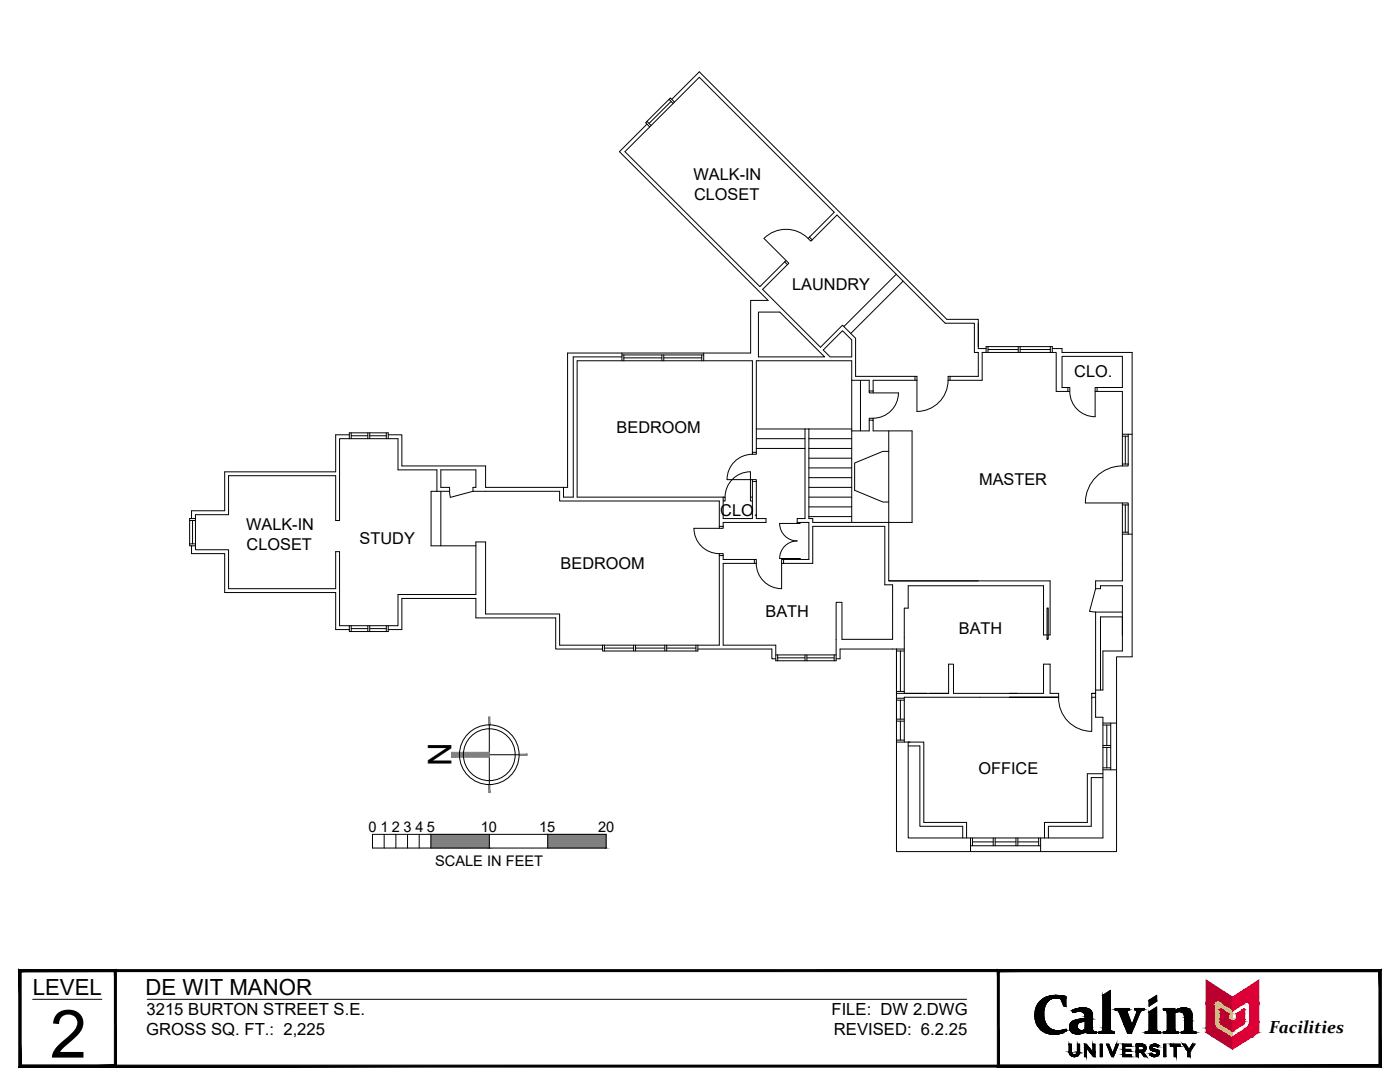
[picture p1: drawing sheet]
<svg xmlns="http://www.w3.org/2000/svg" width="279mm" height="216mm" viewBox="0 0 279 216" stroke-linecap="round" stroke-linejoin="round" font-family="sans-serif">
<defs><g id="words">
<text font-size="13.3" x="10" y="211">2</text>
<text font-size="6.5" x="90.1" y="152.9" transform="rotate(-90 90.1 152.9)">N</text>
<g font-size="4.4">
<text x="6.5" y="198.5">LEVEL</text>
<text x="29" y="198.5">DE WIT MANOR</text>
</g>
<text font-size="3.5" x="253.3" y="206.2">Facilities</text>
<g font-size="3.3">
<text x="138.4" y="36">WALK-IN</text>
<text x="138.5" y="39.9">CLOSET</text>
<text x="158.1" y="58">LAUNDRY</text>
<text x="214.4" y="75.3">CLO.</text>
<text x="123.1" y="86.3">BEDROOM</text>
<text x="195.4" y="96.7">MASTER</text>
<text x="49.1" y="105.7">WALK-IN</text>
<text x="143.8" y="102.9">CLO.</text>
<text x="49.2" y="109.7">CLOSET</text>
<text x="71.8" y="108.6">STUDY</text>
<text x="111.9" y="113.5">BEDROOM</text>
<text x="152.8" y="123.1">BATH</text>
<text x="191.4" y="126.5">BATH</text>
<text x="195.3" y="154.5">OFFICE</text>
<text x="29.2" y="202.5">3215 BURTON STREET S.E.</text>
<text x="165.9" y="202.5">FILE: DW 2.DWG</text>
<text x="29.2" y="206.6">GROSS SQ. FT.: 2,225</text>
<text x="166.4" y="206.6">REVISED: 6.2.25</text>
</g>
<g font-size="2.9">
<text x="73.5" y="166">0</text>
<text x="76" y="166">1</text>
<text x="78.2" y="166">2</text>
<text x="80.5" y="166">3</text>
<text x="82.9" y="166">4</text>
<text x="85.2" y="166">5</text>
<text x="95.9" y="166">10</text>
<text x="107.6" y="166">15</text>
<text x="119.4" y="166">20</text>
<text x="86.8" y="172.9">SCALE IN FEET</text>
</g>
</g></defs>
<!-- layer: 0 -->
<g fill="none" stroke="#000" stroke-width=".2">
<path d="M97.7 150.6h5.9M97.7 144.7v11.9M74.3 166.5h46.7v2.7h-46.7zM76.7 166.5v2.7M79 166.5v2.7M81.3 166.5v2.7M83.7 166.5v2.7M86 166.5v2.7M97.7 166.5v2.7M109.3 166.5v2.7"/>
<circle cx="97.6" cy="150.6" r="6"/>
<circle cx="97.6" cy="150.6" r="5.2"/>
</g>
<g fill="#808080" stroke="#808080" stroke-width=".2">
<path d="M90.1 151.1h7.6v-1zM90.1 150.1h7.6l-7.6 1z"/>
<path d="M97.5 143.1v1.6h.3zM97.5 143.1h.3v1.6z"/>
<path d="M103.6 150.5v.2l1.6-.2zM103.6 150.7l1.6-.2v.2z"/>
<path d="M97.5 156.6l.3 1.5v-1.5zM97.5 156.6l.3 1.5h-.3z"/>
<path d="M109.3 166.5l11.7 2.7v-2.7zM109.3 166.5l11.7 2.7h-11.7z"/>
<path d="M86 166.5l11.7 2.7v-2.7zM86 166.5l11.7 2.7h-11.7z"/>
</g>
<!-- layer: A-WALL-FULL -->
<g fill="none" stroke="#000" stroke-width=".2">
<path d="M133.5 19.8l.8 .8M134.1 19.8l5.5-5.5 49.4 49.4h6.2v5.5M129.1 24.8l-5.5 5.5 29.7 29.6h-3.5v10.5h-36.5v26.9h-16.4v-4.3h-16.7v-6.2h-2.7M129.1 24.2l.8 .8M133.9 20.2l-4.4 4.4M134.6 20.4l-.8-.9-5 5 .9 .8M156.6 52.2l.6 .6M157.2 52.8l-5 4.9 11.5 11.6 4.4-4.4 2.7 2.6v7.6h12.2M161.3 47.6a6.2 6.2 0 0 0-8.8 0l4.9 4.9-.2 .3M161.5 47.3l-.2 .3 .5 .5 .3-.2M161.5 47.3l5-4.9-26.9-27-14.9 14.9 26.9 26.9 5.3-5.2M161.5 47.3l.6 .6"/>
<path d="M162.1 47.9l4.9-5 21.6 21.6h5.9v5.8h.7v4.8h-6M178.9 54.7l-10.5 10.5M180.2 56.1l-10.4 10.4M124.1 71.2h-9.7v28h-1.9v-1.9M124.1 70.4v1.6M124.1 70.8h16.3M124.5 70.8v1.2M124.5 71.4h7.6M132.1 70.8v1.2M132.5 70.8v1.2M132.5 71.4h7.5M140 70.8v1.2"/>
<path d="M140.4 70.4v1.6M151.4 62.3h4.2l9 8.9h-13.2zM168.1 66l1.9 1.8v3.4h-4.3l-1.4-1.4zM170 75.9h3.5v2.1M171.7 75.9v10.1M173.5 78v.4h5.8a5.1 5.1 0 0 1-5.1 5M173.5 78h.8M183 75.9h-8.7v2.5M189.2 75.9h6.8v-5.6h14.8v7.8h2.3M195.2 64.5v5.1h1.6M196.8 70.3v-1.1h13.2v1.1M197.2 69.2v1.1"/>
<path d="M197.2 69.7h6M203.2 69.2v1.1M203.6 69.2v1.1M203.6 69.7h6M209.6 69.2v1.1M210 69.6h2v.7h13.9v60.8h-3.1v38.8h-43.9v-21.8M213.1 77.3h-1.1v-6.2h12v6.2h-5.1M213.1 77.3h.4v.8h-.4M213.1 77.3v.8M213.5 78.1a5.1 5.1 0 0 0 5.1 5.1M218.6 78.1h5.4v14.5M218.9 77.3h-.3v5.9"/>
<path d="M218.9 77.3v.8M69.7 87.5h-1.9v16.4h-.8v-9h-21.4v7.8h-6.6v7h6.6v7.8h21.4v-7.4h.8v14.8h1.9M69.7 87.5v-1.1h7.8v1.1M69.7 86.8h-2.7v7.3h-22.2v7.8h-6.6v1.6M69.7 87.5h9.7v6.3h7.8v4.2M70.1 86.4v1.1M70.1 87h3.3M73.4 86.4v1.1M73.8 86.4v1.1M73.8 87h3.3M77.1 86.4v1.1M88 98v10.9"/>
<path d="M89.7 98l.2 1.2 4.5-1.2M89.7 98v-.7h-1.7v-3.5h7v3.5h-.6v.7M89.7 98h-3.7v10.9h9M94.4 98h17.3v2h31.9v5.4M144.3 99.2h.4v.8h-.4M144.7 99.2a5 5 0 0 1 5.1-5.1v5.9h.4M149.8 99.2h.4M150.2 90.6a5 5 0 0 0-5.1 5.1h5.8v.4M150.2 90.3v.3h.7v-.3M150.2 95.7v7.8h-5.9v-4.3M150.2 90.3v-18.3h-35v27.2h29.1M150.2 96.1h.7"/>
<path d="M150.2 90.3h.7M150.9 96.1v7.4h2v.7h-8.6v.8M150.9 87.5h9.8M150.9 90.3v-18.3h19.1v32.2M150.9 85.6h19.1M150.9 89.5h9.8M160.7 85.6v17.9h-1.6v.7M161.4 85.6v17.9h.8v.7h19.8v-18.2h-7.7v-2.2h-.8v2.2h-3.5M161.4 87.5h8.6M161.4 97.3h8.6M161.4 99.2h8.6M161.4 89.5h8.6"/>
<path d="M161.4 91.4h8.6M161.4 93.4h8.6M161.4 95.3h8.6M173.5 83.8v-.3h.8v.3M177.4 86v29.9h17.8M177.4 90.1h-1.2l-5.6 2.3v5.4l5.6 2.4h1.2M224 93a7.4 7.4 0 0 0-7.4 7.4M224 92.6v.4h1.2v-.4M224 86.6h1.9M224 92.6h1.2M224 87h1.2M224.6 87v5.6"/>
<path d="M225.2 86.6v6M37.8 103.9h1.2M37.8 108.5h1.2M38.2 108.9v1.6h6.6v7.7h22.2v7.4h2.7M38.4 103.9v4.6M39 103.5h-1.2v5.4h1.2M143.6 110.9v17.8h-31.9v-6.2h-14.8v-14.4h-1.9v10.5h-15.6v6.3h-9.7v1.1h7.8v-1.1M143.6 110.9v-.4h.7v.4M143.6 105h.7M143.6 110.9h.7M144.3 105v.4h-5.8a5.1 5.1 0 0 0 5 5.1M144.3 110.9v.7h6.2"/>
<path d="M150.5 112.4h-6.2v16.3h10.5v3.1h12.1v-11.6h1.1v7.4h10.1v-10.9h-1.5v-11.7h-14.4v7.4h-6.2M150.5 111.6h.4v.8h-.4M150.5 111.6v.8M156.4 111.6h-.4v5.9a5.1 5.1 0 0 1-5.1-5.1M156.4 111.6v.8M159.1 104.2v.2h.6v-.2M159.1 104.4h-3.5a3.5 3.5 0 0 0 3.5 3.5 3.5 3.5 0 0 0-3.5 3.5h4.1v.2M159.1 104.2h2.3v7.4h-5M159.1 111.4v.2M161.4 101.1h8.6M161.4 103.1h8.6M177.4 115.9h32.2v10.8h-.4"/>
<path d="M216.6 100.4h8.6v.4M224 100.4v15.5h-5.3v1.6h.9v-.6h4.4v13h-3.9v7.8h-1.4M224 106.6h1.9M224 106.2h1.2M224 100.8h1.2M224.6 100.8v5.4M225.2 100.8v5.8M70.1 124.9v1.1M70.1 125.4h3.3M73.4 124.9v1.1M73.8 124.9v1.1M73.8 125.4h3.3"/>
<path d="M77.1 124.9v1.1M77.5 125.6h2.7v-6.2h14.8v3.9h15.9v6.2h9.3M120.2 128.7v1.2h19.1v-1.2M120.6 128.7v1.2M120.6 129.3h5.8M126.4 128.7v1.2M126.8 128.7v1.2M126.8 129.3h5.9M132.7 128.7v1.2M133.1 128.7v1.2M133.1 129.3h5.8M138.9 128.7v1.2"/>
<path d="M139.3 129.5h14.7v2h.8M154.8 130.7h12.1M155.2 130.7v1.1M155.2 131.3h5.5M160.7 130.7v1.1M161 130.7v1.1M161 131.3h5.5M166.5 130.7v1.1M178.9 138.4h10.4v-5.9h1v5.9h18v-5.9h1.3v5.9h1.7v.7M178.9 129.9h1.6M178.9 129.5v15.8M178.9 139.7h1.6"/>
<path d="M178.9 138h1.6M179.7 129.9v8.1M179.7 139.7v3.8M180.5 139.3h-1.6v8.8h2.7M180.5 129.5h-12.8v2h-.8M201.5 139.1h9.8h-30.8v9M209 126.7h-.7v-9.8h-27v4.4h-.8v17.1M217.9 139.1h.8M218.7 138.4h-.8v.9M224 122.1h-5.3v21h1.4v24.1h-38.8v-19.1h3.1v16h8.5v3.1M224 123.1h-4.4v14.6M178.9 143.5h1.6"/>
<path d="M178.9 143.9h1.6M178.9 147.7h1.6M179.7 143.9v3.8M181.3 148.8h2.3v16.1h8.5v2.3M220.1 154.4h-3.1v9.7h-8.6v3.1M220.1 155.2h-2.3v9.7h-8.6v2.3M220.1 153.6h2.7M220.1 144.3h2.7M220.1 148.7h1.6M220.1 149.1h1.6M220.1 153.2h1.6M220.1 144.7h1.6"/>
<path d="M220.9 144.7v4M220.9 149.1v4.1M221.7 144.3v9.3M193.7 167.2v2.7M193.7 168.8h14M194.1 167.2v1.6M194.1 168h4.1M198.2 167.2v1.6M198.6 167.2v1.6M198.6 168h4.2M202.8 167.2v1.6M203.1 167.2v1.6"/>
<path d="M203.1 168h4.2M207.3 167.2v1.6M207.7 167.2v2.7"/>
</g>
<!-- layer: A-TITLE -->
<path d="M182.6 75.1v.8M183 75.1v7a6.2 6.2 0 0 0 6.2-6.2M189.2 75.1v.8M189.6 75.1v.8" fill="none" stroke="#000" stroke-width=".2"/>
<!-- layer: A-DOOR -->
<path d="M218.7 117.5l-1.3 4.5M209 121.3h.2v6.2h-.2zM211.3 139.1a6.6 6.6 0 0 0 6.6 6.8v-6.6M217.4 122l1.2 .1" fill="none" stroke="#000" stroke-width=".2"/>
<!-- layer: A-TITL -->
<g fill="#000" stroke="#000" stroke-width=".2">
<path d="M210.5 198.6h.3zM220.1 198.6l1.5-1v1zM229.3 199.6h1.5v.2zM229.3 199.6l1.5-1v1zM210 206.4h.8zM212.5 205.5h.3zM214.1 202h.2zM214.2 210.8h.5zM214.8 210.4h.5zM214.9 206.3h.5zM216 201.9h1.9zM216 201.1h.4z"/>
<path d="M216.7 206h2.1zM220 205.7h1.7zM220.1 205.6h1.5zM229.2 205.8h1.7zM229.2 205.7h1.7zM230.3 208.4h.4zM230.8 210h.5zM229.3 201.9l1.5-1v1zM234.5 201.7h3.1zM236.2 201.1h.3z"/>
<path d="M207.5 199.9l1.5 .1 .1-.1zM207.5 199.9l1.5 .1h-1.6z"/>
<path d="M207.6 199.8h1.5zM207.5 199.9h1.6z"/>
<path d="M207.7 199.7l1.4 .1 .2-.1zM207.7 199.7l1.4 .1h-1.5z"/>
<path d="M207.8 199.6h1.5zM207.7 199.7h1.6z"/>
<path d="M208 199.5l1.3 .1 .2-.1zM207.8 199.6l.2-.1 1.3 .1z"/>
<path d="M208 199.4h1.6zM208 199.5h1.5z"/>
<path d="M208.1 199.3h1.7zM208 199.4h1.6z"/>
<path d="M208.3 199.2l1.5 .1 .2-.1zM208.1 199.3l.2-.1 1.5 .1z"/>
<path d="M208.3 199.2h1.8zM208.3 199.2h1.7z"/>
<path d="M208.4 199.2h1.9zM208.3 199.2h1.8z"/>
<path d="M208.5 199.1h2zM208.4 199.2h1.9z"/>
<path d="M208.5 199.1h2.3zM208.5 199.1h2.3z"/>
<path d="M208.5 199.1h2.3zM208.5 199.1h2z"/>
<path d="M210.8 199.1h1.9zM210.8 199.1h1.9z"/>
<path d="M210.5 198.6h.8zM210.2 198.6h1.1z"/>
<path d="M210.2 198.6h1.1zM210.2 198.6h1.1z"/>
<path d="M210.2 198.6l1.5 .1zM210 198.7h1.7z"/>
<path d="M210 198.7h1.8zM209.9 198.7h1.9z"/>
<path d="M209.9 198.7h2.3zM209.6 198.7h2.6z"/>
<path d="M209.6 198.7l2.8 .1zM209.5 198.8h2.9z"/>
<path d="M209.5 198.8h3.2zM209.2 198.8h3.5z"/>
<path d="M209.2 198.8l3.5 .1zM209.1 198.9h3.6z"/>
<path d="M209.1 198.9h3.6zM209.1 198.9h3.6z"/>
<path d="M209.1 198.9l3.6 .1zM208.8 199h3.9z"/>
<path d="M208.8 199l3.9 .1v-.1zM208.6 199.1l.2-.1 3.9 .1z"/>
<path d="M208.6 199.1h4.1zM208.5 199.1h4.2z"/>
<path d="M210.8 199.1l1.9 .1zM210.8 199.1l1.9 .1z"/>
<path d="M211.1 199.2h1.6zM211.1 199.2h1.6z"/>
<path d="M211.4 199.2l1.3 .1zM211.4 199.2l1.3 .1z"/>
<path d="M211.7 199.3l1 1.5v-1.5zM211.7 199.3l1 1.5h-.4z"/>
<path d="M220.1 198.6l1.5 6.3v-6.3zM220.1 198.6l1.5 6.3h-1.5z"/>
<path d="M229.3 199.6v.2h1.5zM229.3 199.8h1.5l-1.5 1z"/>
<path d="M3.8 212.9l271.4-.4h-271zM3.8 212.9l271.4-.4 .4 .4zM275.2 193.9v18.6l.4 .4zM275.2 193.9l.4-.4v19.4zM4.2 193.9h271l.4-.4zM3.8 193.5h271.8l-271.4 .4zM3.8 193.5l.4 19v-18.6zM3.8 193.5l.4 19-.4 .4z"/>
<path d="M3.8 212.9l19-.4h-18.6zM3.8 212.9l19-.4 .4 .4zM22.8 193.9v18.6l.4 .4zM22.8 193.9l.4-.4v19.4zM4.2 193.9h18.6l.4-.4zM3.8 193.5h19.4l-19 .4zM3.8 193.5l.4 19v-18.6zM3.8 193.5l.4 19-.4 .4z"/>
<path d="M199.4 212.5l-.4 .4 76.2-.4zM199 212.9l76.2-.4 .4 .4zM275.2 193.9v18.6l.4 .4zM275.2 193.9l.4-.4v19.4zM199.4 193.9h75.8l.4-.4zM199 193.5h76.6l-76.2 .4zM199 193.5l.4 19v-18.6zM199 193.5l.4 19-.4 .4z"/>
<path d="M206.6 201.9l1.7 .2v-.2zM206.6 201.9l1.7 .2h-1.7z"/>
<path d="M206.6 202.1l1.7 .2v-.2zM206.6 202.1l1.7 .2h-1.8z"/>
<path d="M206.5 202.3l1.8 .2v-.2zM206.5 202.3l1.8 .2h-1.8z"/>
<path d="M206.5 202.5l1.8 .1v-.1zM206.5 202.5l1.8 .1h-1.8z"/>
<path d="M206.5 202.6l1.8 .3v-.3zM206.5 202.6l1.8 .3h-1.8z"/>
<path d="M206.5 202.9l1.9 .1-.1-.1zM206.5 202.9l1.9 .1h-1.9z"/>
<path d="M206.6 201.7l1.7 .2v-.2zM206.6 201.7l1.7 .2h-1.7z"/>
<path d="M206.5 203l1.9 .2v-.2zM206.5 203l1.9 .2h-1.8z"/>
<path d="M206.6 201.5l1.7 .2 .1-.2zM206.6 201.5l1.7 .2h-1.7z"/>
<path d="M206.7 201.4h1.7zM206.7 201.4l1.7 .1z"/>
<path d="M206.6 203.2l1.8 .2v-.2zM206.6 203.2l1.8 .2h-1.8z"/>
<path d="M206.6 203.4l1.9 .2-.1-.2zM206.6 203.4l1.9 .2h-1.8z"/>
<path d="M206.7 201.2l1.7 .2v-.2zM206.7 201.2l1.7 .2h-1.7z"/>
<path d="M206.8 201.1h1.6zM206.8 201.1l1.6 .1z"/>
<path d="M206.7 203.6l1.8 .2v-.2zM206.7 203.6l1.8 .2h-1.8z"/>
<path d="M206.8 200.9l1.6 .2 .1-.2zM206.8 200.9l1.6 .2h-1.6z"/>
<path d="M206.7 203.8l1.9 .1-.1-.1zM206.7 203.8l1.9 .1h-1.9z"/>
<path d="M206.9 200.8l1.6 .1v-.1zM206.9 200.8l1.6 .1h-1.7z"/>
<path d="M206.7 203.9l2 .2-.1-.2zM206.7 203.9l2 .2h-1.9z"/>
<path d="M207 200.6l1.5 .2 .1-.2zM207 200.6l1.5 .2h-1.6z"/>
<path d="M207 200.5h1.7zM207 200.5l1.6 .1z"/>
<path d="M206.8 204.1l1.9 .1zM206.8 204.1l1.9 .1z"/>
<path d="M206.8 204.2l2 .1-.1-.1zM206.8 204.2l2 .1h-1.9z"/>
<path d="M207.2 200.3l1.5 .2 .1-.2zM207.2 200.3l1.5 .2h-1.7z"/>
<path d="M206.9 204.3l2 .2-.1-.2zM206.9 204.3l2 .2h-1.9z"/>
<path d="M207.2 200.3h1.6zM207.2 200.3h1.6z"/>
<path d="M207 204.5l1.9 .1zM207 204.5l1.9 .1z"/>
<path d="M207 204.6l2.1 .2-.2-.2zM207 204.6l2.1 .2h-2z"/>
<path d="M207.3 200.1l1.5 .2 .1-.2zM207.3 200.1l1.5 .2h-1.6z"/>
<path d="M207.4 200h1.6zM207.4 200l1.5 .1z"/>
<path d="M207.1 204.8h2zM207.1 204.8h2z"/>
<path d="M207.1 204.8l2.2 .2-.2-.2zM207.1 204.8l2.2 .2h-2z"/>
<path d="M207.3 205l2.1 .1zM207.3 205l2.1 .1z"/>
<path d="M207.4 205.1l2.1 .1zM207.4 205.1l2.1 .1z"/>
<path d="M207.4 205.2l2.4 .1-.3-.1zM207.4 205.2l2.4 .1h-2.2z"/>
<path d="M207.6 205.3h2.2zM207.6 205.3h2.2z"/>
<path d="M207.6 205.3l2.4 .2-.2-.2zM207.6 205.3l2.4 .2h-2.3z"/>
<path d="M210 206.4h.7zM210.1 206.4h.6z"/>
<path d="M207.7 205.5h2.6zM207.7 205.5h2.6z"/>
<path d="M207.8 205.5l2.6 .1zM207.8 205.5l2.6 .1z"/>
<path d="M207.9 205.6h2.7zM207.9 205.6h2.7z"/>
<path d="M207.9 205.6l3 .1zM207.9 205.6l3 .1z"/>
<path d="M208 205.7h3.2zM208 205.7h3.2z"/>
<path d="M209.8 206.3h1.3zM209.8 206.3l1 .1z"/>
<path d="M209.6 206.3h1.6zM209.6 206.3h1.5z"/>
<path d="M209.4 206.3h2zM209.4 206.3h1.8z"/>
<path d="M209.2 206.2h2.4zM209.2 206.2l2.2 .1z"/>
<path d="M209.1 206.2h2.6zM209.1 206.2h2.5z"/>
<path d="M208.8 206.1h3.1zM208.8 206.1l2.9 .1z"/>
<path d="M208.8 206.1h3.2zM208.8 206.1h3.1z"/>
<path d="M208.5 206l3.5 .1 .3-.1zM208.5 206l3.5 .1h-3.2z"/>
<path d="M208.2 205.8l4.1 .2 .3-.2zM208.2 205.8l4.1 .2h-3.8zM208.5 206h3.8zM208.5 206h3.8z"/>
<path d="M208.2 205.8h4.4zM208.2 205.8h4.4z"/>
<path d="M212.5 205.5h.3zM212.2 205.5h.6z"/>
<path d="M212.2 205.5l.6 .1zM212 205.6h.8z"/>
<path d="M212 205.6h.8zM211.6 205.6h1.2z"/>
<path d="M211.6 205.6l1.2 .1zM211.2 205.7h1.6z"/>
<path d="M211.2 205.7h1.6zM211.2 205.7h1.6z"/>
<path d="M208 205.7l4.6 .1 .2-.1zM208 205.7l4.6 .1h-4.4z"/>
<path d="M213.4 208.3l.4 1.6v-1.6zM213.4 208.3l.4 1.6h-.4z"/>
<path d="M213.4 209.9h.4zM213.4 209.9h.4z"/>
<path d="M213.4 209.9l.4 .1zM213.4 209.9l.4 .1z"/>
<path d="M213.4 210l.5 .1zM213.4 210l.5 .1z"/>
<path d="M213.4 210.1h.5zM213.4 210.1h.5z"/>
<path d="M213.4 210.1l.6 .1zM213.4 210.1l.6 .1z"/>
<path d="M213.5 210.2l.5 .1zM213.5 210.2l.5 .1z"/>
<path d="M213.5 210.3h.5zM213.5 210.3h.5z"/>
<path d="M213.5 210.3l.6 .1zM213.5 210.3l.6 .1z"/>
<path d="M213.5 210.4h.7zM213.5 210.4h.7z"/>
<path d="M214.2 210.8h.3zM214.3 210.8h.2z"/>
<path d="M213.6 210.4h.7zM213.6 210.4h.7z"/>
<path d="M213.6 210.4l.8 .1zM213.6 210.4l.8 .1z"/>
<path d="M213.6 210.5h.8zM213.6 210.5h.8z"/>
<path d="M214.1 202h.3zM214.1 202h.2z"/>
<path d="M214 201.9h.7zM214 201.9l.4 .1z"/>
<path d="M214.1 210.8h.6zM214.1 210.8h.6z"/>
<path d="M214 210.8h.9zM214 210.8h.7z"/>
<path d="M214.9 206.3h.4zM215 206.3h.3z"/>
<path d="M213.9 210.7h1zM213.9 210.7l1 .1z"/>
<path d="M213.5 204.7h1.5zM213.5 204.7h1.5z"/>
<path d="M213.5 204.7l1.5 .2v-.2zM213.5 204.7l1.5 .2h-1.5zM213.5 204.9h1.5zM213.5 204.9h1.5z"/>
<path d="M213.5 204.9l1.5 .2v-.2zM213.5 204.9l1.5 .2h-1.5z"/>
<path d="M215 210h.5zM215 210h.5z"/>
<path d="M213.5 204.5l1.5 .2v-.2zM213.5 204.5l1.5 .2h-1.5z"/>
<path d="M213.5 204.5h1.5zM213.5 204.5h1.5z"/>
<path d="M213.8 210.7h1.2zM213.8 210.7h1.1z"/>
<path d="M213.5 205.1h1.6zM213.5 205.1h1.6z"/>
<path d="M213.5 205.1l1.6 .1v-.1zM213.5 205.1l1.6 .1h-1.6z"/>
<path d="M214 201.8h1.1zM214 201.8l.7 .1z"/>
<path d="M213.6 204.4h1.5zM213.6 204.4h1.5z"/>
<path d="M213.6 204.4l1.4 .1 .1-.1zM213.6 204.4l1.4 .1h-1.5z"/>
<path d="M213.7 210.6h1.4zM213.7 210.6l1.3 .1z"/>
<path d="M213.5 205.2l1.6 .1zM213.5 205.2l1.6 .1z"/>
<path d="M213.5 205.3h1.7zM213.5 205.3h1.7z"/>
<path d="M213.6 204.3h1.5zM213.6 204.3l1.5 .1h-1.5z"/>
<path d="M213.6 204.2h1.6zM213.6 204.2l1.5 .1z"/>
<path d="M213.5 205.3l1.7 .1zM213.5 205.3l1.7 .1z"/>
<path d="M213.7 210.5h1.5zM213.7 210.5l1.4 .1z"/>
<path d="M213.7 204.2h1.5zM213.7 204.2h1.5z"/>
<path d="M213.5 205.4h1.8zM213.5 205.4h1.8z"/>
<path d="M213.6 210.5h1.6zM213.6 210.5h1.6z"/>
<path d="M214.5 210.4h.7zM214.4 210.5h.8z"/>
<path d="M213.5 205.4l1.8 .1zM213.5 205.4l1.8 .1z"/>
<path d="M214.7 210.4h.6zM214.5 210.4h.7z"/>
<path d="M213.7 204.1h1.6zM213.7 204.1l1.5 .1z"/>
<path d="M214.7 210.4h.6zM214.7 210.4h.6z"/>
<path d="M213.8 204.1h1.5zM213.8 204.1h1.5z"/>
<path d="M213.6 205.5h1.8zM213.6 205.5h1.8z"/>
<path d="M214.8 210.3h.5zM214.8 210.4h.5zM214.7 210.4h.6z"/>
<path d="M213.8 204h1.6zM213.8 204.1h1.5z"/>
<path d="M213.6 205.5h1.8zM213.6 205.5h1.8z"/>
<path d="M214.9 210.2h.5zM214.9 210.2l.4 .1h-.5z"/>
<path d="M214.9 210.2h.5zM214.9 210.2h.5z"/>
<path d="M214 201.8h1.4zM214 201.8h1.1z"/>
<path d="M215 210.1h.4zM215 210.1l.4 .1z"/>
<path d="M213.6 205.5l1.9 .1zM213.6 205.5l1.9 .1z"/>
<path d="M215 208.3l.5 1.6v-1.6zM215 208.3l.5 1.6h-.5z"/>
<path d="M215 209.9l.5 .1v-.1zM215 209.9l.5 .1h-.5z"/>
<path d="M215 210l.4 .1 .1-.1zM215 210l.4 .1h-.4z"/>
<path d="M214.7 206.3h.8zM214.7 206.3h.7z"/>
<path d="M214.7 206.3h.8zM214.7 206.3h.8z"/>
<path d="M213.6 205.6h2.1zM213.6 205.6h2.1z"/>
<path d="M213.9 204h1.7zM213.9 204h1.5h-1.6z"/>
<path d="M213.9 203.9h1.7zM213.9 203.9l1.7 .1z"/>
<path d="M214.5 206.2h1.2zM214.5 206.2l1 .1z"/>
<path d="M213.9 203.9h1.8zM213.9 203.9h1.7z"/>
<path d="M213.6 205.6h2.2zM213.6 205.6h2.2z"/>
<path d="M213.6 205.6h2.3zM213.6 205.6h2.3z"/>
<path d="M214.4 206.2h1.4zM214.4 206.2h1.3z"/>
<path d="M214.3 206.2h1.6zM214.3 206.2h1.5z"/>
<path d="M214 203.9h1.9zM213.9 203.9h1.8z"/>
<path d="M214.2 206.1h1.8zM214.2 206.1l1.7 .1z"/>
<path d="M214.1 206.1h2zM214.1 206.1h1.9z"/>
<path d="M214 206.1h2.2zM214 206.1h2.1z"/>
<path d="M214 203.8h2.2zM214 203.9h1.9z"/>
<path d="M213.9 206h2.4zM213.9 206h2.4z"/>
<path d="M213.9 206h2.4zM213.9 206l2.3 .1z"/>
<path d="M216 201.1h.5zM215.8 201.1h.7z"/>
<path d="M215.8 201.1h.8zM215.7 201.1h.9z"/>
<path d="M213.8 205.9h2.7zM213.8 205.9l2.5 .1z"/>
<path d="M214 203.8h2.6zM214 203.8h2.2z"/>
<path d="M215.7 201.1l1.1 .1zM215.4 201.2h1.4zM215.4 201.2h1.4zM215.4 201.2h1.4z"/>
<path d="M213.7 205.8h2.9zM213.7 205.8l2.8 .1z"/>
<path d="M215.4 201.2h1.6zM215.2 201.2h1.8z"/>
<path d="M216.4 208.3l1 .8-.6-.8zM216.4 208.3l1 .8h-1z"/>
<path d="M216.4 209.1l.4 1.8v-1.8zM216.4 209.1l.4 1.8h-.4z"/>
<path d="M215.2 201.2h1.8zM215.1 201.2h1.9z"/>
<path d="M215.1 201.2l2.1 .1zM214.9 201.3h2.3z"/>
<path d="M214.9 201.3h2.4zM214.7 201.3h2.6z"/>
<path d="M214.7 201.3l2.7 .1zM214.5 201.4h2.9z"/>
<path d="M216.8 209.1l1.3 .9-.7-.9zM216.8 209.1l1.3 .9h-.5z"/>
<path d="M214.5 201.4l3 .1zM214.3 201.5h3.2z"/>
<path d="M214.3 201.5h3.3zM214.2 201.5h3.4z"/>
<path d="M214.2 201.5l3.5 .1zM214 201.6h3.7z"/>
<path d="M214 201.6h3.7zM214 201.6h3.7z"/>
<path d="M214 201.6l3.8 .2-.1-.2zM214 201.6l3.8 .2h-3.8z"/>
<path d="M214 201.8h3.8zM214 201.8h3.8z"/>
<path d="M215.4 201.8h2.4zM215.4 201.8h2.4z"/>
<path d="M215.6 201.8l2.2 .1zM215.6 201.8l2.2 .1z"/>
<path d="M215.9 201.9h2zM215.9 201.9h2zM216 201.9h1.9z"/>
<path d="M216 201.9l1.9 .1zM216 201.9l1.9 .1z"/>
<path d="M216.2 202l1.7 .1zM216.2 202l1.7 .1z"/>
<path d="M216.3 202.1h1.6zM216.3 202.1h1.6z"/>
<path d="M216.3 202.1l1.7 .1-.1-.1zM216.3 202.1l1.7 .1h-1.6z"/>
<path d="M216.4 202.2h1.6zM216.4 202.2h1.6z"/>
<path d="M216.4 202.2l1.6 .1v-.1zM216.4 202.2l1.6 .1h-1.5z"/>
<path d="M216.5 202.3l1.5 .1zM216.5 202.3l1.5 .1z"/>
<path d="M216.5 205.2l1.5 .2v-.2zM216.5 205.2l1.5 .2h-1.5z"/>
<path d="M216.5 202.4l1.5 .1zM216.5 202.4l1.5 .1z"/>
<path d="M216.5 202.5l1.5 .2v-.2zM216.5 202.5l1.5 .2h-1.5z"/>
<path d="M216.5 205l1.5 .2v-.2zM216.5 205l1.5 .2h-1.5z"/>
<path d="M215.8 203.3l2.2 .1zM215.5 203.4h2.5z"/>
<path d="M215.5 203.4h2.5zM215.2 203.4h2.8z"/>
<path d="M215.2 203.4l2.8 .1zM214.9 203.5h3.1z"/>
<path d="M214.9 203.5h3.1zM214.7 203.5h3.3z"/>
<path d="M214.7 203.5l3.3 .1zM214.4 203.6h3.6z"/>
<path d="M214.4 203.6l3.6 .1v-.1zM214.2 203.7l.2-.1 3.6 .1z"/>
<path d="M214.2 203.7l3.8 .1zM214 203.8h4z"/>
<path d="M214 203.8h4zM214 203.8h4z"/>
<path d="M216.6 203.8l1.4 1.2v-1.2zM216.6 203.8l1.4 1.2h-1.5z"/>
<path d="M216.5 205.4h1.5zM216.5 205.4h1.5z"/>
<path d="M216.5 202.7l1.5 .1zM216.5 202.7l1.5 .1z"/>
<path d="M216.6 202.8l1.4 .1v-.1zM216.6 202.8l1.4 .1h-1.4z"/>
<path d="M216.6 202.9l1.4 .4v-.4zM216.6 202.9l1.4 .4h-1.4z"/>
<path d="M216.6 203.3h1.4zM216.2 203.3h1.8z"/>
<path d="M216.2 203.3h1.8zM215.8 203.3h2.2z"/>
<path d="M216.5 205.4l1.5 .1zM216.5 205.5h1.5z"/>
<path d="M216.5 205.5h1.6zM216.4 205.5h1.7z"/>
<path d="M216.4 205.5l1.7 .1zM216.3 205.6h1.8z"/>
<path d="M216.3 205.6h1.8zM216.2 205.6h1.9z"/>
<path d="M216.2 205.6h1.9zM216.1 205.6h2z"/>
<path d="M216.1 205.6h2zM216 205.6h2.1z"/>
<path d="M216 205.6h2.1zM215.9 205.6h2.2z"/>
<path d="M213.6 205.6h4.5zM213.6 205.6h4.5z"/>
<path d="M213.6 205.6l4.6 .1zM213.6 205.6l4.6 .1z"/>
<path d="M213.7 205.7h4.5zM213.7 205.7h4.5z"/>
<path d="M213.7 205.7h4.5zM213.7 205.7h4.5z"/>
<path d="M213.7 205.7l4.6 .1zM213.7 205.7l4.6 .1z"/>
<path d="M216.6 205.8h1.7zM216.6 205.8h1.7z"/>
<path d="M216.6 205.8h1.8zM216.6 205.8h1.8z"/>
<path d="M216.6 205.8l1.9 .1zM216.6 205.8l1.9 .1z"/>
<path d="M216.7 205.9h1.8zM216.7 205.9h1.8z"/>
<path d="M216.7 205.9h1.9zM216.7 205.9h1.9z"/>
<path d="M218.1 208.3l.4 1.7v-1.7zM218.1 208.3l.4 1.7h-.4z"/>
<path d="M217.6 210l.9 .9v-.9zM217.6 210l.9 .9h-.3z"/>
<path d="M216.7 205.9l2.1 .1zM216.7 205.9l2.1 .1zM216.7 206h2.1z"/>
<path d="M216.7 206h2.1zM216.7 206h2.1z"/>
<path d="M216.8 206l2 .1zM216.8 206l2 .1z"/>
<path d="M217 206.1l1.8 .1zM217 206.1l1.8 .1z"/>
<path d="M217.1 206.2h1.7zM217.1 206.2h1.7z"/>
<path d="M217.3 206.2h1.5zM217.3 206.2h1.5z"/>
<path d="M219.6 208.3l.4 2.6v-2.6zM219.6 208.3l.4 2.6h-.4z"/>
<path d="M220.8 208.3l1.2 1.9-.7-1.9zM220.8 208.3l1.2 1.9h-.4z"/>
<path d="M220.1 204.9l1.5 .2v-.2zM220.1 204.9l1.5 .2h-1.5z"/>
<path d="M220.1 205.1l1.5 .5v-.5zM220.1 205.1l1.5 .5h-1.5zM220.1 205.6h1.5zM220.1 205.6h1.5z"/>
<path d="M220.1 205.6h1.5zM220.1 205.6h1.5zM220.1 205.6h1.5z"/>
<path d="M220.1 205.6l1.5 .1zM220.1 205.6l1.5 .1z"/>
<path d="M220.1 205.7h1.5zM220.1 205.7h1.5z"/>
<path d="M220.1 205.7h1.5zM220.1 205.7h1.5zM220.1 205.7h1.5zM220.1 205.7h1.5z"/>
<path d="M220.1 205.7h1.5zM220.1 205.7h1.5z"/>
<path d="M220 205.7h1.7zM220 205.7h1.7z"/>
<path d="M220 205.7h1.7zM220 205.7h1.7zM220 205.7h1.7z"/>
<path d="M220 205.7h1.7zM220 205.7h1.7zM220 205.7h1.7zM220 205.7h1.7z"/>
<path d="M220 205.7l1.7 .1zM220 205.8h1.7z"/>
<path d="M220 205.8h1.7zM220 205.8h1.7z"/>
<path d="M220 205.8h1.7zM220 205.8h1.7z"/>
<path d="M220 205.8h1.8zM220 205.8h1.8z"/>
<path d="M220 205.8l2.4 .2-.6-.2zM219.3 206l.7-.2 2.4 .2z"/>
<path d="M219.3 206l3.1 .2v-.2zM219.3 206l3.1 .2h-3.1z"/>
<path d="M221.6 210.2l.6 .7 .3-.7zM221.6 210.2l.6 .7h-.3z"/>
<path d="M222.8 208.3l-.3 1.9 .7-1.9zM222.8 208.3l-.3 1.9h-.5z"/>
<path d="M224 208.8l.5 .6v-.6zM224 208.8l.5 .6h-.5z"/>
<path d="M224 209.8l.5 .6v-.6zM224 209.8l.5 .6h-.5z"/>
<path d="M223.1 201.6h1.8zM223.1 201.6h1.8z"/>
<path d="M223.1 201.6l1.8 .1zM223.1 201.6l1.8 .1z"/>
<path d="M223.1 201.7h1.8zM223.1 201.7h1.8z"/>
<path d="M223.2 201.7h1.7zM223.2 201.7h1.7z"/>
<path d="M223.2 201.7l1.7 .1zM223.2 201.7l1.7 .1z"/>
<path d="M223 201.6h1.9zM223 201.6h1.9z"/>
<path d="M223.3 201.8h1.6zM223.3 201.8h1.6z"/>
<path d="M223.3 201.8l1.6 .1zM223.3 201.8l1.6 .1z"/>
<path d="M223.3 201.9l2.6 2.6-1-2.6zM223.3 201.9l2.6 2.6h-1.5z"/>
<path d="M222.5 201.2l2.9 .3v-.3zM222.5 201.2l2.9 .3h-2.9z"/>
<path d="M222.5 201.5l2.4 .1 .5-.1zM222.5 201.5l2.4 .1h-1.9z"/>
<path d="M224 209.4l1.7 .4v-.4zM224 209.4l1.7 .4h-1.7z"/>
<path d="M224 208.3l1.8 .5v-.5zM224 208.3l1.8 .5h-1.8z"/>
<path d="M224 210.4l1.8 .5v-.5zM224 210.4l1.8 .5h-1.8z"/>
<path d="M224.4 204.5l1.4 1.7 .7-1.7zM224.4 204.5l1.4 1.7h-.8z"/>
<path d="M226.7 208.8l.5 .8v-.8zM226.7 208.8l.5 .8h-.5z"/>
<path d="M226.7 210l.5 .9v-.9zM226.7 210l.5 .9h-.5z"/>
<path d="M226.9 201.9l-.4 2.6 1.1-2.6zM226.9 201.9l-.4 2.6h-.6z"/>
<path d="M226.9 201.8h.7zM226.9 201.8l.7 .1z"/>
<path d="M227 201.8h.6zM227 201.8h.6z"/>
<path d="M227 201.7h.7zM227 201.7l.6 .1z"/>
<path d="M227 201.7h.7zM227 201.7h.7z"/>
<path d="M227 201.7h.8zM227 201.7h.7z"/>
<path d="M227 201.6h.8zM227 201.6l.8 .1z"/>
<path d="M227 201.6h.8zM227 201.6h.8z"/>
<path d="M226.7 208.3l1.3 .1zM226.7 208.3l1.3 .1z"/>
<path d="M226.7 208.4h1.5zM226.7 208.4h1.5z"/>
<path d="M226.7 209.9l1.5 .1zM226.7 209.9l1.5 .1z"/>
<path d="M226.7 208.4l1.6 .1zM226.7 208.4l1.6 .1z"/>
<path d="M227.7 210l1.1 .9-.6-.9zM227.7 210l1.1 .9h-.5z"/>
<path d="M226.7 209.8h1.6zM226.7 209.8l1.5 .1z"/>
<path d="M226.7 208.5l1.7 .1zM226.7 208.5l1.7 .1z"/>
<path d="M226.4 201.2l2 .3v-.3zM226.4 201.2l2 .3h-2z"/>
<path d="M226.4 201.5l1.4 .1 .6-.1zM226.4 201.5l1.4 .1z"/>
<path d="M226.7 209.8h1.7zM226.7 209.8h1.6z"/>
<path d="M226.7 208.6l1.8 .1zM226.7 208.6l1.8 .1h-1.8z"/>
<path d="M226.7 209.6l1.7 .2 .1-.2zM226.7 209.6l1.7 .2h-1.7z"/>
<path d="M226.7 208.7l1.9 .1-.1-.1zM226.7 208.7l1.9 .1h-1.9z"/>
<path d="M226.7 209.6h1.9zM226.7 209.6h1.8z"/>
<path d="M228 209.6h.6zM227.9 209.6h.7z"/>
<path d="M227.9 209.6h.7zM227.2 209.6h1.4z"/>
<path d="M228 209.5h.6zM228 209.6h.6z"/>
<path d="M227.9 208.8h.7zM227.9 208.8h.7z"/>
<path d="M228.1 209.5h.5zM228 209.5h.6z"/>
<path d="M228 208.8h.6zM228 208.8h.6z"/>
<path d="M228 208.8h.6zM228 208.8h.6z"/>
<path d="M228.1 209.5h.5zM228.1 209.5h.5z"/>
<path d="M228.1 208.8l.6 .1zM228.1 208.8l.6 .1z"/>
<path d="M228.2 209.4h.4zM228.2 209.4l.4 .1z"/>
<path d="M228.1 208.9h.6zM228.1 208.9h.6z"/>
<path d="M228.2 209.4h.5zM228.2 209.4h.5z"/>
<path d="M228.2 209.4h.5zM228.2 209.4h.4z"/>
<path d="M228.2 208.9h.5zM228.2 208.9h.5z"/>
<path d="M228.2 208.9l.5 .1zM228.2 208.9l.5 .1z"/>
<path d="M228.2 209l.5 .1zM228.2 209l.5 .1z"/>
<path d="M228.2 209.3h.5zM228.2 209.3l.5 .1z"/>
<path d="M228.3 209.1h.4zM228.3 209.1h.4z"/>
<path d="M228.3 209.1h.4zM228.3 209.1h.4z"/>
<path d="M228.3 209.1l.4 .1zM228.3 209.1l.4 .1z"/>
<path d="M228.3 209.2h.4zM228.3 209.2h.4z"/>
<path d="M228.3 209.2h.4zM228.3 209.2l.4 .1z"/>
<path d="M229.7 210.2l.2 .1zM229.7 210.2l.2 .1h-.3z"/>
<path d="M229.6 210.3l.5 .1zM229.6 210.3l.5 .1h-.6z"/>
<path d="M229.5 208.9l.5 .1zM229.5 208.9l.5 .1z"/>
<path d="M229.5 209h.5zM229.5 209h.5z"/>
<path d="M229.5 209l.5 .1zM229.5 209l.5 .1z"/>
<path d="M229.5 209.1h.5zM229.5 209.1h.5z"/>
<path d="M229.5 209.1h.5zM229.5 209.1h.5z"/>
<path d="M229.5 209.1h.5zM229.5 209.1h.5z"/>
<path d="M229.5 208.9h.5zM229.5 208.9h.5z"/>
<path d="M229.5 209.1l.5 .1zM229.5 209.1l.5 .1z"/>
<path d="M229.6 208.9h.4zM229.6 208.9h.4z"/>
<path d="M229.6 208.9h.4zM229.6 208.9h.4z"/>
<path d="M229.5 209.2h.6zM229.5 209.2h.6z"/>
<path d="M229.5 209.2h.6zM229.5 209.2h.6z"/>
<path d="M229.5 210.4h.8zM229.5 210.4h.8zM229.5 210.4h.8zM229.5 210.4h.8z"/>
<path d="M229.6 208.8h.5zM229.6 208.8l.4 .1z"/>
<path d="M229.6 209.2l.5 .1zM229.6 209.2l.5 .1z"/>
<path d="M229.6 208.8h.5zM229.6 208.8h.5z"/>
<path d="M229.6 209.3h.6zM229.6 209.3h.6z"/>
<path d="M229.6 208.8h.6zM229.6 208.8h.6z"/>
<path d="M229.6 208.8h.6zM229.6 208.8h.5z"/>
<path d="M229.6 209.3h.6zM229.6 209.3h.6z"/>
<path d="M229.6 208.7h.6zM229.6 208.7l.6 .1z"/>
<path d="M229.6 209.3h.7zM229.6 209.3h.7z"/>
<path d="M229.5 210.4l.9 .1zM229.5 210.4l.9 .1z"/>
<path d="M229.6 209.3h.9zM229.6 209.3h.9z"/>
<path d="M229.6 208.7h.8zM229.6 208.7h.6z"/>
<path d="M229.5 210.5h1zM229.5 210.5h1z"/>
<path d="M230.4 208.3l.3 .1zM230.3 208.4h.4zM230.3 208.4h.4z"/>
<path d="M229.6 209.3l1.1 .1zM229.6 209.3l1.1 .1z"/>
<path d="M230.2 210.8h.4zM230.2 210.8h.4z"/>
<path d="M230.2 210.8h.4zM230.2 210.8l.2 .1z"/>
<path d="M230.3 208.4h.6zM230 208.4h.9z"/>
<path d="M229.6 209.4h1.1zM229.6 209.4h1.1z"/>
<path d="M229.6 209.4l1.3 .1zM229.6 209.4l1.3 .1z"/>
<path d="M230 210.8h.8zM230 210.8h.6z"/>
<path d="M230 210.8h.8zM230 210.8h.8z"/>
<path d="M229.3 201.9l1.5 3.7v-3.7zM229.3 201.9l1.5 3.7h-1.5z"/>
<path d="M229.3 205.6h1.5zM229.3 205.6h1.5z"/>
<path d="M229.3 205.6h1.5zM229.3 205.6h1.5z"/>
<path d="M229.3 205.6h1.5zM229.3 205.6h1.5z"/>
<path d="M229.3 205.6h1.6zM229.3 205.6h1.6z"/>
<path d="M229.3 205.6l1.6 .1zM229.3 205.6l1.6 .1z"/>
<path d="M229.3 205.7h1.6zM229.3 205.7h1.6z"/>
<path d="M229.3 205.7h1.6zM229.3 205.7h1.6z"/>
<path d="M229.3 205.7h1.6zM229.3 205.7h1.6z"/>
<path d="M229.3 205.7h1.6zM229.3 205.7h1.6zM229.3 205.7h1.6zM229.3 205.7h1.6z"/>
<path d="M229.3 205.7h1.6zM229.3 205.7h1.6zM229.2 205.7h1.7z"/>
<path d="M230 208.4h.9zM230 208.4h.9z"/>
<path d="M230 208.4l1.1 .1zM229.9 208.5h1.2z"/>
<path d="M229.2 205.7l1.7 .1zM229.2 205.7l1.7 .1zM229.2 205.8h1.7z"/>
<path d="M229.2 205.8h1.8zM229.2 205.8h1.8z"/>
<path d="M229.7 209.5h1.3zM229.7 209.5h1.3z"/>
<path d="M229.8 210.7h1.1zM229.8 210.7h1.2z"/>
<path d="M229.8 210.7h1.1zM229.8 210.7l1 .1z"/>
<path d="M229.7 209.5l1.4 .1zM229.7 209.5l1.4 .1z"/>
<path d="M229.2 205.8h1.8zM229.2 205.8h1.8z"/>
<path d="M229.2 205.8l2.4 .2-.6-.2zM228.5 206l.7-.2 2.4 .2z"/>
<path d="M230.9 208.9l.1 .1zM230.9 208.9h.2z"/>
<path d="M229.8 209.6h1.3zM229.8 209.6h1.3z"/>
<path d="M229.9 208.5h1.2zM229.8 208.5h1.3z"/>
<path d="M229.8 209.6h1.4zM229.8 209.6h1.4z"/>
<path d="M229.8 208.5l1.4 .1zM229.7 208.6h1.5z"/>
<path d="M229.6 210.6l1.4 .1 .1-.1zM229.6 210.6l1.4 .1h-1.2z"/>
<path d="M230.7 208.8h.5zM230.7 208.8l.4 .1z"/>
<path d="M229.9 209.6h1.3zM229.9 209.6h1.3z"/>
<path d="M230 209.6l1.2 .1zM230 209.6l1.2 .1z"/>
<path d="M230.6 208.8h.6zM230.6 208.8h.6z"/>
<path d="M230 209.7h1.2zM230 209.7h1.2z"/>
<path d="M230.4 208.7h.8zM230.4 208.7h.8z"/>
<path d="M230.5 208.7h.7zM230.5 208.7l.7 .1z"/>
<path d="M229.7 208.6h1.6zM229.7 208.6h1.6z"/>
<path d="M229.5 210.5l1.6 .1 .1-.1zM229.5 210.5l1.6 .1zM229.6 210.6h1.5zM229.6 210.6h1.5z"/>
<path d="M230.6 210.5h.6zM230.5 210.5h.7z"/>
<path d="M229.7 208.7h1.5zM229.7 208.7h1.5h-1.6z"/>
<path d="M230.3 209.7l1 .1zM230.3 209.7l1 .1z"/>
<path d="M230.4 209.8h.9zM230.4 209.8h.9z"/>
<path d="M230.7 210.4h.6zM230.6 210.5h.6z"/>
<path d="M229.7 208.6h1.6zM229.7 208.7h1.5z"/>
<path d="M230.7 210.4h.6zM230.7 210.4h.6z"/>
<path d="M230.7 210.4h.6zM230.7 210.4h.6z"/>
<path d="M230.8 210.4h.5zM230.7 210.4h.6z"/>
<path d="M230.7 209.8l.6 .1zM230.7 209.8l.6 .1z"/>
<path d="M230.7 209.9h.6zM230.7 209.9h.6z"/>
<path d="M230.8 210.3h.5zM230.8 210.3l.5 .1z"/>
<path d="M230.7 209.9h.6zM230.7 209.9h.6z"/>
<path d="M230.8 210.3h.5zM230.8 210.3h.5z"/>
<path d="M230.8 209.9l.5 .1zM230.8 209.9l.5 .1zM230.8 210h.5z"/>
<path d="M230.9 210.3h.4zM230.9 210.3h.4z"/>
<path d="M230.8 210h.6zM230.8 210h.6z"/>
<path d="M230.9 210.2h.4zM230.9 210.2l.4 .1z"/>
<path d="M230.9 210l.5 .1zM230.9 210l.5 .1z"/>
<path d="M230.9 210.1h.5zM230.9 210.1h.5z"/>
<path d="M230.9 210.1l.5 .1zM230.9 210.1l.5 .1z"/>
<path d="M230.9 210.2h.5zM230.9 210.2h.5z"/>
<path d="M230.9 210.2h.5zM230.9 210.2h.4z"/>
<path d="M230.9 210.1h.5zM230.9 210.1h.5z"/>
<path d="M228.5 206l3.1 .2v-.2zM228.5 206l3.1 .2h-3.1z"/>
<path d="M232.3 208.3l.4 2.6v-2.6zM232.3 208.3l.4 2.6h-.4z"/>
<path d="M232.2 201.2l2.3 .3v-.3zM232.2 201.2l2.3 .3h-2.3z"/>
<path d="M232.2 201.5l2.3 .2v-.2zM232.2 201.5l2.3 .2h-1.7z"/>
<path d="M232.8 201.7h1.7zM232.8 201.7h1.7z"/>
<path d="M232.9 201.7h1.6zM232.9 201.7h1.6z"/>
<path d="M232.9 201.7h1.6zM232.9 201.7h1.6z"/>
<path d="M232.9 202.1l1.6 3.5v-3.5zM232.9 202.1l1.6 3.5h-1.6z"/>
<path d="M232.9 205.6h1.6zM232.9 205.6h1.6z"/>
<path d="M232.9 205.6h1.6zM232.9 205.6h1.6z"/>
<path d="M232.9 205.6h1.6zM232.9 205.6h1.6z"/>
<path d="M232.9 205.6l1.6 .1zM232.9 205.6l1.6 .1z"/>
<path d="M232.9 205.7h1.6zM232.9 205.7h1.6z"/>
<path d="M232.9 205.7h1.6zM232.9 205.7h1.6z"/>
<path d="M232.9 205.7h1.6zM232.9 205.7h1.6z"/>
<path d="M232.9 205.7h1.6zM232.9 205.7h1.6z"/>
<path d="M232.9 205.7h1.6zM232.9 205.7h1.6zM232.9 205.7h1.6zM232.9 205.7h1.6z"/>
<path d="M232.9 205.7l1.6 .1zM232.9 205.8h1.6z"/>
<path d="M232.9 205.8h1.6zM232.9 205.8h1.6z"/>
<path d="M232.9 205.8h1.6zM232.8 205.8h1.7z"/>
<path d="M232.8 205.8h1.8zM232.8 205.8h1.8z"/>
<path d="M232.8 205.8h1.8zM232.8 205.8h1.8z"/>
<path d="M232.8 205.8h1.8zM232.8 205.8h1.8z"/>
<path d="M232.8 205.8l2.4 .2-.6-.2zM232.2 206l.6-.2 2.4 .2z"/>
<path d="M232.9 202l1.6 .1 .2-.1zM232.9 202l1.6 .1h-1.6z"/>
<path d="M234.3 208.8l.5 2.1v-2.1zM234.3 208.8l.5 2.1h-.5z"/>
<path d="M232.9 201.9h2zM232.9 201.9l1.8 .1z"/>
<path d="M232.9 201.9h2.3zM232.9 201.9h2z"/>
<path d="M232.2 206l3 .2v-.2zM232.2 206l3 .2h-3z"/>
<path d="M232.9 201.8h2.5zM232.9 201.8l2.3 .1z"/>
<path d="M233.6 208.3l1.9 .5v-.5zM233.6 208.3l1.9 .5h-1.9z"/>
<path d="M236.2 201.1h.4zM235.9 201.1h.7z"/>
<path d="M236.1 208.3l1.2 1.1-.7-1.1zM236.1 208.3l1.2 1.1h-.5z"/>
<path d="M235.9 201.1h.8zM235.9 201.1h.8z"/>
<path d="M235.9 201.1l1 .1zM235.6 201.2h1.3z"/>
<path d="M235.6 201.2h1.3zM235.6 201.2h1.3z"/>
<path d="M235.6 201.2l1.5 .1zM235.3 201.3h1.8z"/>
<path d="M235.3 201.3h1.8zM235.3 201.3h1.8z"/>
<path d="M235.3 201.3l2 .1zM235 201.4l.3-.1 2 .1z"/>
<path d="M235 201.4h2.3zM235 201.4h2.3z"/>
<path d="M235 201.4l2.5 .1-.2-.1zM234.7 201.5l.3-.1 2.5 .1z"/>
<path d="M234.7 201.5h2.8zM234.7 201.5h2.8z"/>
<path d="M234.7 201.5l2.9 .2-.1-.2zM234.5 201.7l.2-.2 2.9 .2zM234.5 201.7h3.1z"/>
<path d="M237 209.8l.5 1.1v-1.1zM237 209.8l.5 1.1h-.5z"/>
<path d="M234.5 201.7h3.1zM234.5 201.7h3.1z"/>
<path d="M232.9 201.7h4.7zM232.9 201.7h4.7z"/>
<path d="M232.9 201.7h4.7zM232.9 201.7h4.7z"/>
<path d="M232.9 201.7l4.8 .1zM232.9 201.7l4.8 .1z"/>
<path d="M232.9 201.8h4.8zM232.9 201.8h4.8z"/>
<path d="M232.9 201.8h4.8zM232.9 201.8h4.8z"/>
<path d="M232.9 201.8h4.8zM232.9 201.8h4.8z"/>
<path d="M235.4 201.8l2.3 .1zM235.4 201.8l2.3 .1z"/>
<path d="M235.6 201.9h2.1zM235.6 201.9h2.1z"/>
<path d="M235.6 201.9h2.1zM235.6 201.9h2.1z"/>
<path d="M235.7 201.9h2zM235.7 201.9h2z"/>
<path d="M235.7 201.9h2zM235.7 201.9h2z"/>
<path d="M235.8 201.9l2 .1zM235.8 201.9l2 .1z"/>
<path d="M235.9 202h1.9zM235.9 202h1.9z"/>
<path d="M236.8 209.4l.7 .4 .3-.4zM236.8 209.4l.7 .4h-.5z"/>
<path d="M236 202l1.8 .1zM236 202l1.8 .1z"/>
<path d="M236.1 202.1h1.7zM236.1 202.1h1.7z"/>
<path d="M236.1 202.1h1.7zM236.1 202.1h1.7z"/>
<path d="M236.1 202.1l1.7 .1zM236.1 202.1l1.7 .1z"/>
<path d="M236.2 202.2l1.7 .1zM236.2 202.2l1.7 .1z"/>
<path d="M236.3 202.3l1.6 .1zM236.3 202.3l1.6 .1z"/>
<path d="M236.3 202.4h1.6zM236.3 202.4h1.6z"/>
<path d="M236.3 202.4l1.6 .1v-.1zM236.3 202.4l1.6 .1h-1.6z"/>
<path d="M236.3 202.5l1.6 .1v-.1zM236.3 202.5l1.6 .1h-1.5z"/>
<path d="M236.4 202.6l1.5 .2v-.2zM236.4 202.6l1.5 .2h-1.5z"/>
<path d="M236.4 202.8l1.5 .3v-.3zM236.4 202.8l1.5 .3h-1.5z"/>
<path d="M236.4 203.1l1.5 .6v-.6zM236.4 203.1l1.5 .6h-1.5z"/>
<path d="M236.4 203.7l1.5 1.4v-1.4zM236.4 203.7l1.5 1.4h-1.5z"/>
<path d="M236.4 205.1l1.5 .2v-.2zM236.4 205.1l1.5 .2h-1.5z"/>
<path d="M236.4 205.3l1.5 .3v-.3zM236.4 205.3l1.5 .3h-1.5z"/>
<path d="M236.4 205.6h1.5zM236.4 205.6h1.5z"/>
<path d="M236.4 205.6l1.5 .1zM236.4 205.6l1.5 .1zM236.4 205.7h1.5zM236.4 205.7h1.5z"/>
<path d="M236.4 205.7h1.5zM236.4 205.7h1.5z"/>
<path d="M236.4 205.7h1.6zM236.4 205.7h1.6z"/>
<path d="M236.4 205.7h1.6zM236.4 205.7h1.6z"/>
<path d="M236.4 205.7h1.6zM236.4 205.7h1.6zM236.4 205.7h1.6zM236.4 205.7h1.6z"/>
<path d="M236.4 205.7h1.6zM236.4 205.7h1.6zM236.4 205.7h1.6zM236.4 205.7h1.6z"/>
<path d="M236.4 205.7l1.6 .1zM236.3 205.8h1.7z"/>
<path d="M236.3 205.8h1.7zM236.3 205.8h1.7z"/>
<path d="M236.3 205.8h1.8zM236.3 205.8h1.8z"/>
<path d="M236.3 205.8h1.8zM236.3 205.8h1.8z"/>
<path d="M236.3 205.8h1.9zM236.3 205.8h1.9z"/>
<path d="M236.3 205.8l2.4 .2-.5-.2zM235.7 206l.6-.2 2.4 .2z"/>
<path d="M238 208.3l-.2 1.1 .7-1.1zM238 208.3l-.2 1.1h-.5z"/>
<path d="M235.7 206l3 .2v-.2zM235.7 206l3 .2h-3z"/>
</g>
<g fill="none" stroke="#000" stroke-width=".2">
<path d="M6.5 199.4h13.8M29.4 199.4h163.5M209.7 199.3a3.8 3.8 0 0 0-1 4.9 2.6 2.6 0 0 0 2.5 1.5M209.9 198.7l-1.6 .5-1.1 1.1M210.8 198.6l1.9 .2v2h-.4l-.6-1.5M210.8 198.6l-.9 .1M211.7 199.3h.1M211.7 199.3l-1.1-.2-.9 .2M229.3 199.6l1.5-1v1.2l-1.5 1zM206.5 202.6a3.7 3.7 0 0 0 4.6 3.7M207.2 200.3a4 4 0 0 0-.7 2.3M211.2 205.7l1.6-.3v.3l-.8 .4-.9 .2"/>
<path d="M213.4 208.3h.4v1.6a.6 .6 0 0 0 .6 .5 .6 .6 0 0 0 .6-.5v-1.6h.5v1.7a1.06 1.06 0 0 1-1.1 .9 1.06 1.06 0 0 1-1-1zM213.5 204.5l.1 1 .6 .6M214.7 203.5l-.2 .1a1.43 1.43 0 0 0-1 .9M215.5 205.6h.4M215.5 205.6a.93 .93 0 0 1-.5-1.2 .93 .93 0 0 1 1.1-.6h.5l-.1 1.6-.6 .2M216.4 208.3h.4l1.3 1.7v-1.7h.4v2.6h-.3l-1.4-1.8v1.8h-.4zM218 205.2v.2M218 202.4a1.84 1.84 0 0 0-2.4-1.3l-1.6 .5 .1 .4 .9-.2a1.18 1.18 0 0 1 1.2 .3 1.18 1.18 0 0 1 .4 1.2l-1.9 .2M218 202.4v2.8M218 205.4a.73 .73 0 0 0 .8 .5v.3h-1.3l-.5-.1-.4-.3a2.22 2.22 0 0 1-2.4 .3M219.6 208.3h.4v2.6h-.4zM220.1 205.6l-.2 .2"/>
<path d="M220.1 205.6v-7l1.5-1v8l.8 .4v.2h-3.1v-.2l.7-.2M220.8 208.3h.5l.7 1.9 .8-1.9h.4l-1 2.6h-.3zM223.2 201.8l.1 .1M224 208.3h1.8v.5h-1.3v.6h1.2v.4h-1.2v.6h1.3v.5h-1.8zM226.7 208.3h1.2a.8 .8 0 0 1 .8 .7 .8 .8 0 0 1-.5 .9l.6 1h-.5l-.6-.9h-.5v.9h-.5zM227.6 201.8l-1.8 4.4h-.8l-1.7-4.3M227.8 201.6l-.2 .2M227.8 201.6l.6-.1v-.3h-2v.3l.6 .1-1.1 2.9-1-2.9 .5-.1v-.3h-2.9v.3l.8 .3M227.9 208.8a.4 .4 0 0 1 .4 .4 .4 .4 0 0 1-.4 .4h-.7v-.8h.7M229.3 201.9l1.5-1v4.7l.2 .2 .6 .2v.2h-3.1v-.2l.8-.4zM229.7 210.1l.6 .3h.4M230.7 209.8l.2 .3-.2 .3"/>
<path d="M231 209a.68 .68 0 0 0-1 0l.1 .2a1.29 1.29 0 0 1 1.3 .9 1.07 1.07 0 0 1-.9 .7 1.07 1.07 0 0 1-1-.4l.2-.2M231 209l.3-.4a1.02 1.02 0 0 0-1.8 .5 1.32 1.32 0 0 0 1.2 .8M232.3 208.3h.4v2.6h-.4zM233.6 208.3h1.9v.5h-.7v2.1h-.5v-2.1h-.7zM234.5 202.1v3.6l.7 .3v.2h-3v-.2l.6-.2M234.5 201.7v-.5h-2.3v.3l.6 .2 .1 .1v3.8l-.1 .2M235.4 201.8l-.9 .3M235.4 201.8a.98 .98 0 0 1 1 1.3v2.5M236.1 208.3h.5l.7 1.1 .7-1.1h.5l-1 1.5v1.1h-.5v-1.1zM236.9 201.2a2.93 2.93 0 0 0-2.4 .5M236.9 201.2a1.45 1.45 0 0 1 1 1.4v3M237.9 205.6l.2 .2 .6 .2v.2h-3v-.2l.7-.4"/>
</g>
<g fill="#b8002e" stroke="#b8002e" stroke-width=".2">
<path d="M240.7 195.5l5.3 3.5h-5.3z"/>
<path d="M243.3 200h2.7v.4z"/>
<path d="M240.7 206h3.9l1.4 .9z"/>
<path d="M243.6 201.4h.2z"/>
<path d="M243.8 204.4l2.2 .1z"/>
<path d="M240.7 199l5.3 1v-1zM240.7 199l5.3 1h-5.3z"/>
<path d="M243.1 200h2.9zM243.1 200h2.9z"/>
<path d="M240.7 200h2.3zM240.7 200h2.4z"/>
<path d="M243.1 200h2.9zM243.1 200h2.9z"/>
<path d="M240.7 200h2.3zM240.7 200h2.2z"/>
<path d="M243.2 200h2.8zM243.2 200h2.8z"/>
<path d="M240.7 200h2.2zM240.7 200h2.1z"/>
<path d="M240.7 200h2.1zM240.7 200l2.1 .1z"/>
<path d="M240.7 200.1h2.1zM240.7 200.1h2z"/>
<path d="M240.7 200.1h2zM240.7 200.1l1.9 .1z"/>
<path d="M240.7 200.2h1.9zM240.7 200.2l1.9 .1z"/>
<path d="M240.7 200.3h1.9zM240.7 200.3l1.9 .1z"/>
<path d="M243.3 200l.6 .4h2.1zM243.9 200.4h2.1v1.4z"/>
<path d="M240.7 200.4h1.9zM240.7 200.4h1.9z"/>
<path d="M240.7 200.4l1.9 3.4v-3.4zM240.7 200.4l1.9 3.4h-1.9z"/>
<path d="M240.7 203.8l1.9 .3v-.3zM240.7 203.8l1.9 .3h-1.9z"/>
<path d="M240.7 204.1l1.9 .2v-.2zM240.7 204.1l1.9 .2h-1.9z"/>
<path d="M240.7 204.3l2 .2-.1-.2zM240.7 204.3l2 .2h-2z"/>
<path d="M240.7 204.5l2.1 .2-.1-.2zM240.7 204.5l2.1 .2h-2.1z"/>
<path d="M240.7 204.7l2.3 .2-.2-.2zM240.7 204.7l2.3 .2h-2.3z"/>
<path d="M240.7 204.9l2.4 .2-.1-.2zM240.7 204.9l2.4 .2h-2.4z"/>
<path d="M240.7 205.1l2.6 .1-.2-.1zM240.7 205.1l2.6 .1h-2.6z"/>
<path d="M240.7 205.2l3.9 .8-1.3-.8zM240.7 205.2l3.9 .8h-3.9z"/>
<path d="M240.7 206l1.4 .9h3.9zM242.1 206.9h3.9v2.5z"/>
<path d="M243.6 201.4h.2zM243.6 201.4h.2z"/>
<path d="M243.6 201.4h.2zM243.6 201.4h.2zM243.6 201.4h.2zM243.6 201.4h.2z"/>
<path d="M243.6 201.4h.2zM243.6 201.4h.2z"/>
<path d="M243.6 201.4h.3zM243.6 201.4h.3z"/>
<path d="M243.6 201.4l.3 .1zM243.6 201.4l.3 .1z"/>
<path d="M243.5 201.5h.5zM243.5 201.5h.5z"/>
<path d="M243.5 201.5h.5zM243.5 201.5h.5z"/>
<path d="M243.5 201.5l.6 .1zM243.5 201.5l.6 .1z"/>
<path d="M243.5 201.6l1.7 .7-1.1-.7zM243.5 201.6l1.7 .7h-1.7z"/>
<path d="M243.5 202.3l1.7 1.1v-1.1zM243.5 202.3l1.7 1.1h-1.7z"/>
<path d="M243.5 203.4l2.5 .4-.8-.4zM243.5 203.4l2.5 .4h-2.5z"/>
<path d="M243.5 203.8l2.5 .1zM243.5 203.8l2.5 .1z"/>
<path d="M243.5 203.9l2.5 .1v-.1zM243.5 203.9l2.5 .1h-2.5z"/>
<path d="M243.5 204l2.5 .1v-.1zM243.5 204l2.5 .1h-2.4z"/>
<path d="M243.6 204.1l2.4 .1v-.1zM243.6 204.1l2.4 .1h-2.4z"/>
<path d="M243.6 204.2l2.4 .1v-.1zM243.6 204.2l2.4 .1h-2.3z"/>
<path d="M243.7 204.3l2.3 .1zM243.7 204.3l2.3 .1z"/>
<path d="M243.8 204.4l2.2 .1zM243.9 204.5h2.1v1.3z"/>
</g>
<g fill="#ffbf00" stroke="#ffbf00" stroke-width=".2">
<path d="M243 200h.1z"/>
<path d="M245.2 202.3h.8v1.1z"/>
<path d="M243.3 205.2h1.7l1 .6z"/>
<path d="M243 200h.2zM243 200h.2z"/>
<path d="M243 200h.2zM242.9 200h.3z"/>
<path d="M242.9 200h.4zM242.9 200h.4z"/>
<path d="M242.9 200h.4zM242.8 200h.5z"/>
<path d="M242.8 200l.6 .1zM242.8 200.1h.6z"/>
<path d="M242.8 200.1h.6zM242.7 200.1h.7z"/>
<path d="M242.7 200.1l.9 .1zM242.7 200.1l.9 .1z"/>
<path d="M242.6 200.2l1.1 .1zM242.6 200.2l1.1 .1z"/>
<path d="M242.6 200.3l1.2 .1zM242.6 200.3l1.2 .1z"/>
<path d="M242.6 200.4h1.3zM242.6 200.4h1.3z"/>
<path d="M242.6 200.4l2.8 1-1.5-1zM242.6 200.4l2.8 1h-2.8z"/>
<path d="M243.7 201.4h1.7zM243.7 201.4h1.7z"/>
<path d="M242.6 201.4h1.1zM242.6 201.4h1.1zM242.6 201.4h1.1zM242.6 201.4h1.1z"/>
<path d="M243.7 201.4h1.7zM243.7 201.4h1.7z"/>
<path d="M242.6 201.4h1zM242.6 201.4h1.1z"/>
<path d="M243.8 201.4h1.6zM243.8 201.4h1.6z"/>
<path d="M242.6 201.4h1zM242.6 201.4h1z"/>
<path d="M242.6 201.4h1zM242.6 201.4h1z"/>
<path d="M242.6 201.4h1zM242.6 201.4h1z"/>
<path d="M242.6 201.4h1zM242.6 201.4l.9 .1z"/>
<path d="M242.6 201.5h.9zM242.6 201.5h.9z"/>
<path d="M242.6 201.5h.9zM242.6 201.5h.9z"/>
<path d="M242.6 201.5l.9 .1zM242.6 201.5l.9 .1z"/>
<path d="M243.8 201.4l2.2 .4-.6-.4zM243.8 201.4l2.2 .4h-1.6z"/>
<path d="M244.4 201.8l1.6 .5v-.5zM244.4 201.8l1.6 .5h-.8z"/>
<path d="M245.2 202.3v1.1h.8zM245.2 203.4h.8v.4z"/>
<path d="M242.6 201.6l.9 2.2v-2.2zM242.6 201.6l.9 2.2h-.9z"/>
<path d="M242.6 203.8l.9 .1zM242.6 203.8l.9 .1z"/>
<path d="M242.6 203.9l.9 .1v-.1zM242.6 203.9l.9 .1h-.9z"/>
<path d="M242.6 204l1 .1zM242.6 204l1 .1z"/>
<path d="M242.6 204.1h1zM242.6 204.1h1z"/>
<path d="M242.6 204.1l1 .1v-.1zM242.6 204.1l1 .1h-1z"/>
<path d="M242.6 204.2l1.1 .1zM242.6 204.2l1.1 .1z"/>
<path d="M242.6 204.3h1.1zM242.6 204.3h1.1z"/>
<path d="M242.7 204.3l1.1 .1zM242.7 204.3l1.1 .1z"/>
<path d="M242.7 204.4l1.2 .1zM242.7 204.4l1.2 .1z"/>
<path d="M242.7 204.5h1.2zM242.7 204.5h1.2z"/>
<path d="M242.7 204.5l1.5 .2-.3-.2zM242.7 204.5l1.5 .2h-1.4z"/>
<path d="M242.8 204.7l1.7 .2-.3-.2zM242.8 204.7l1.7 .2h-1.5z"/>
<path d="M243 204.9l1.8 .2-.3-.2zM243 204.9l1.8 .2h-1.7z"/>
<path d="M243.1 205.1l1.9 .1-.2-.1zM243.1 205.1l1.9 .1h-1.7z"/>
<path d="M243.3 205.2l1 .6h1.7zM244.3 205.8h1.7v1.1z"/>
</g>
<g fill="#dd0037" stroke="#dd0037" stroke-width=".2">
<path d="M246 199l5.2-3.5v3.5z"/>
<path d="M246 200.4h2l-2 1.4z"/>
<path d="M247.3 206h3.9l-1.3 .9z"/>
<path d="M248.2 201.4h.1z"/>
<path d="M246 204.4h2.2z"/>
<path d="M246 199l5.2 1v-1zM246 199l5.2 1h-5.2z"/>
<path d="M248.9 200h2.3zM248.9 200h2.3z"/>
<path d="M246 200h2.9zM246 200h2.8z"/>
<path d="M248.9 200h2.3zM248.9 200h2.3z"/>
<path d="M246 200h2.8zM246 200h2.7z"/>
<path d="M249 200h2.2zM249 200h2.2z"/>
<path d="M249.1 200l2.1 .1zM249.1 200l2.1 .1z"/>
<path d="M249.2 200.1h2zM249.2 200.1h2z"/>
<path d="M249.2 200.1l2 .1zM249.2 200.1l2 .1z"/>
<path d="M249.3 200.2l1.9 .1zM249.3 200.2l1.9 .1z"/>
<path d="M249.3 200.3l1.9 .1zM249.3 200.3l1.9 .1z"/>
<path d="M249.4 200.4h1.8zM249.4 200.4h1.8z"/>
<path d="M246 200l2 .4 .7-.4zM246 200l2 .4h-2z"/>
<path d="M249.4 200.4l1.8 3.4v-3.4zM249.4 200.4l1.8 3.4h-1.8z"/>
<path d="M249.4 203.8l1.8 .3v-.3zM249.4 203.8l1.8 .3h-1.8z"/>
<path d="M249.4 204.1l1.8 .2v-.2zM249.4 204.1l1.8 .2h-1.9z"/>
<path d="M249.3 204.3l1.9 .2v-.2zM249.3 204.3l1.9 .2h-2z"/>
<path d="M249.2 204.5l2 .2v-.2zM249.2 204.5l2 .2h-2.1z"/>
<path d="M249.1 204.7l2.1 .2v-.2zM249.1 204.7l2.1 .2h-2.2z"/>
<path d="M249 204.9l2.2 .2v-.2zM248.8 205.1l.2-.2 2.2 .2z"/>
<path d="M248.8 205.1l2.4 .1v-.1zM248.6 205.2l.2-.1 2.4 .1z"/>
<path d="M248.6 205.2l2.6 .8v-.8zM247.3 206l1.3-.8 2.6 .8z"/>
<path d="M246 206.9h3.9l-2.6-.9zM246 206.9h3.9l-3.9 2.5z"/>
<path d="M248.2 201.4h.1zM248.2 201.4h.1z"/>
<path d="M248.2 201.4h.1zM248.1 201.4h.2zM248.1 201.4h.2zM248.1 201.4h.2z"/>
<path d="M248.1 201.4h.3zM248.1 201.4h.3z"/>
<path d="M248.1 201.4h.3zM248.1 201.4h.3z"/>
<path d="M248.1 201.4l.3 .1zM248 201.5h.4z"/>
<path d="M248 201.5h.4zM248 201.5h.4z"/>
<path d="M248 201.5h.4zM247.9 201.5h.5z"/>
<path d="M247.9 201.5l.5 .1zM247.9 201.6h.5z"/>
<path d="M247.9 201.6l.5 .7v-.7zM246.7 202.3l1.2-.7 .5 .7z"/>
<path d="M246.7 202.3l1.7 1.1v-1.1zM246.7 202.3l1.7 1.1h-1.7z"/>
<path d="M246.7 203.4l1.7 .4v-.4zM246 203.8l.7-.4 1.7 .4z"/>
<path d="M246 203.8l2.4 .1zM246 203.8l2.4 .1z"/>
<path d="M246 203.9l2.4 .1v-.1zM246 203.9l2.4 .1h-2.4z"/>
<path d="M246 204l2.4 .1v-.1zM246 204l2.4 .1h-2.4z"/>
<path d="M246 204.1l2.3 .1 .1-.1zM246 204.1l2.3 .1h-2.3z"/>
<path d="M246 204.2l2.3 .1v-.1zM246 204.2l2.3 .1h-2.3z"/>
<path d="M246 204.3h2.3zM246 204.3l2.2 .1z"/>
<path d="M246 204.4l2.1 .1zM246 204.5h2.1l-2.1 1.3z"/>
</g>
<use href="#words"/>
</svg>
